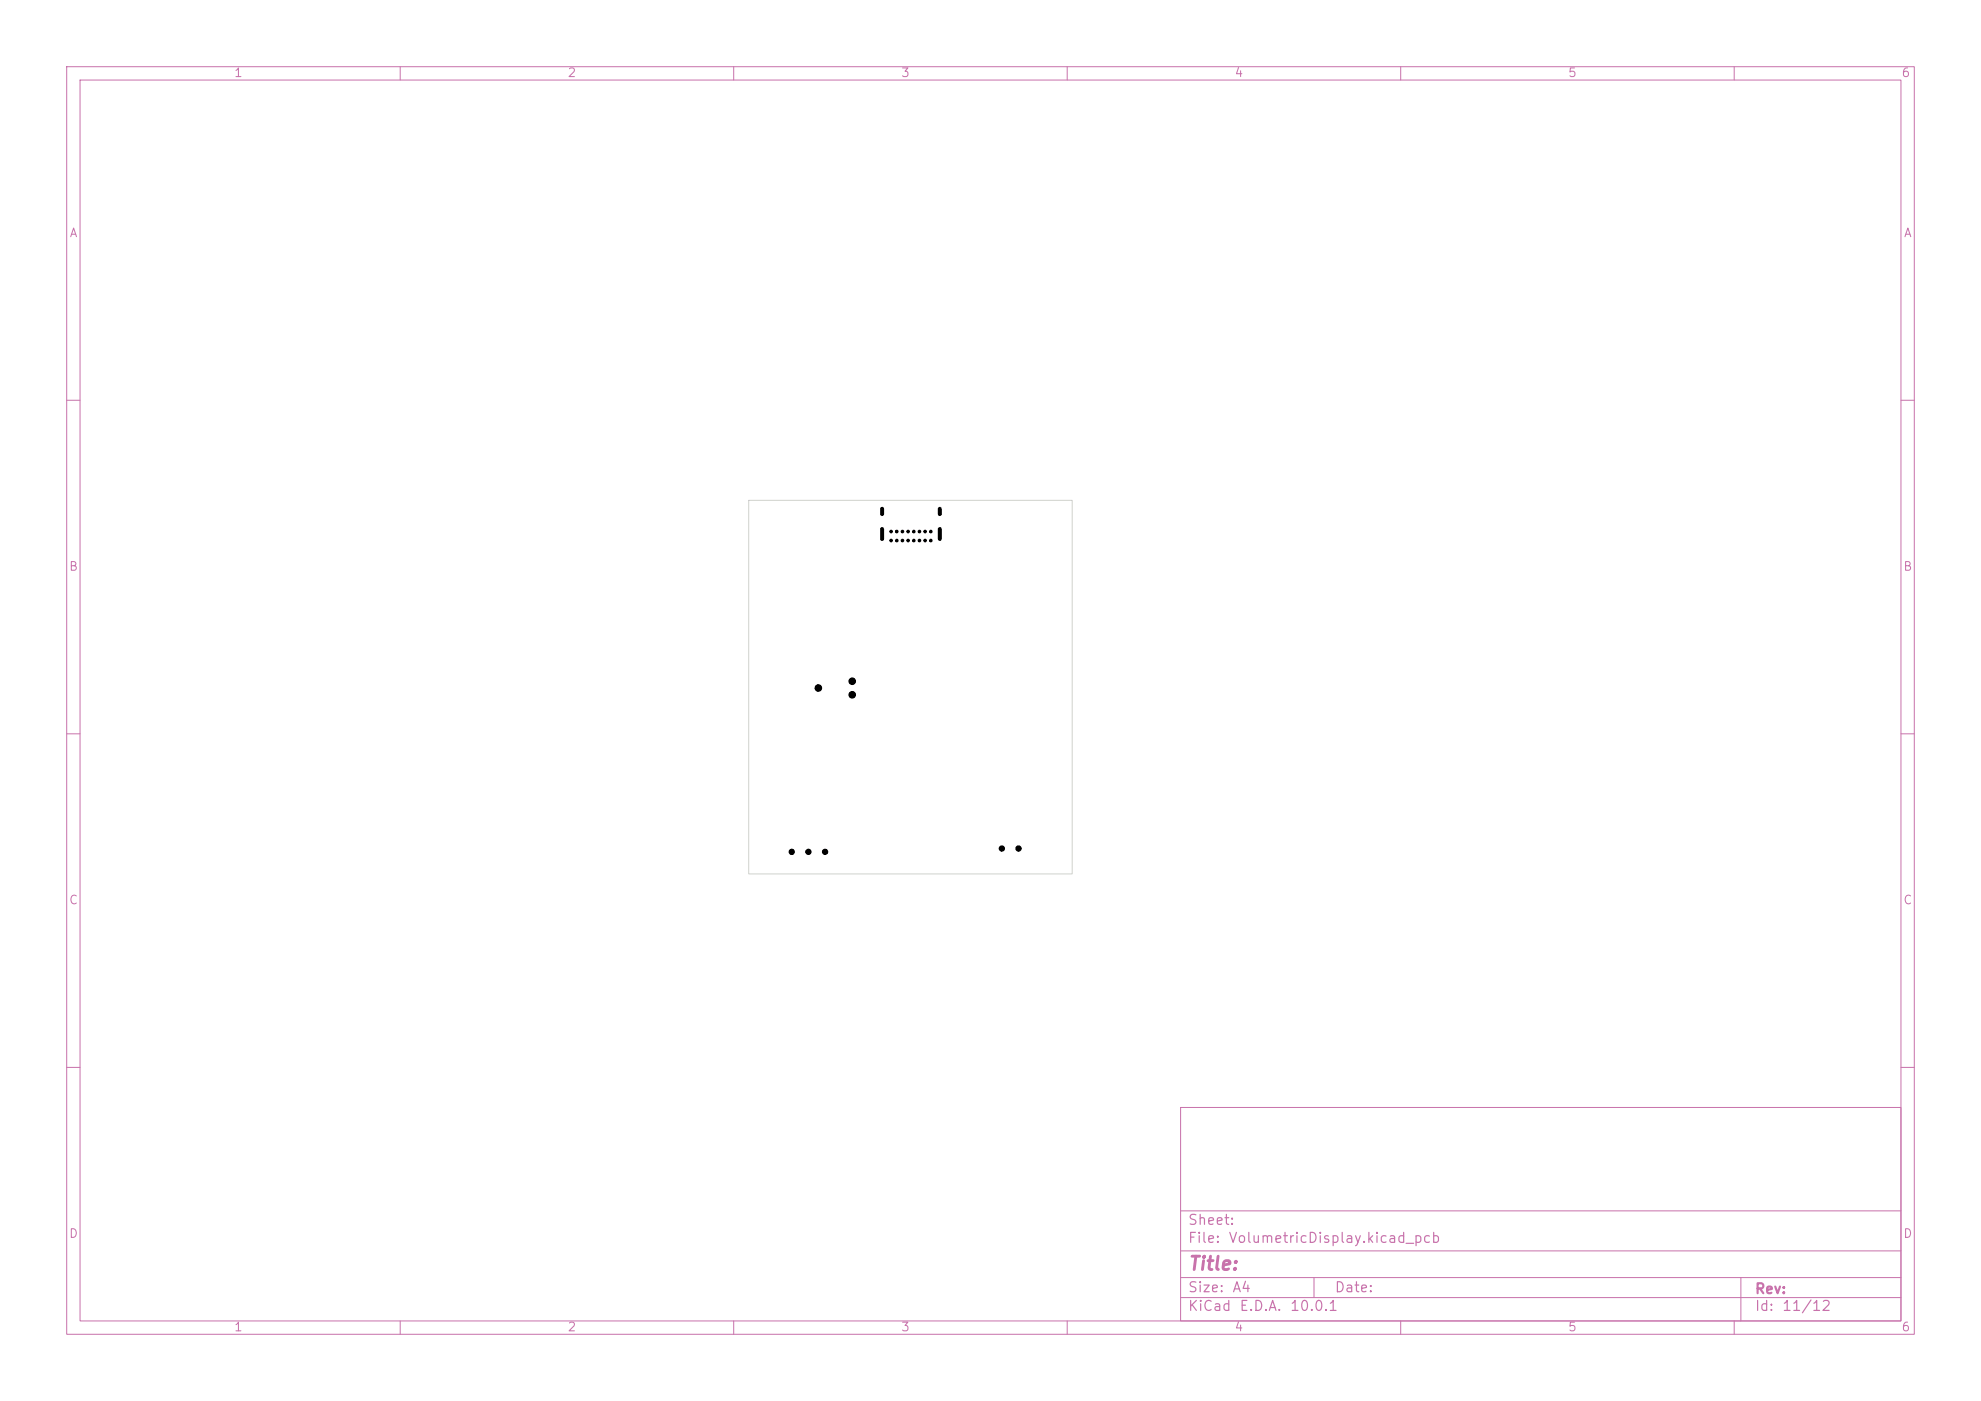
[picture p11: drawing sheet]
<svg xmlns="http://www.w3.org/2000/svg" width="297mm" height="210mm" viewBox="0 0 297 210" stroke-linecap="round" stroke-linejoin="round" font-family="sans-serif">
<defs><g id="words">
<text font-size="2" fill="#c872ab" x="178" y="190.9">Title:</text>
<g font-size="1.5" fill="#c872ab">
<text x="178" y="184">Sheet:</text>
<text x="178" y="186.7">File:</text>
<text x="184.1" y="186.7">VolumetricDisplay.kicad_pcb</text>
<text x="178" y="196.9">KiCad</text>
<text x="178" y="194.1">Size:</text>
<text x="184.7" y="194.1">A4</text>
<text x="185.7" y="196.9">E.D.A.</text>
<text x="193.3" y="196.9">10.0.1</text>
<text x="200" y="194.1">Date:</text>
<text x="263" y="194.3">Rev:</text>
<text x="263" y="196.9">Id:</text>
<text x="267.1" y="196.9">11/12</text>
</g>
<g font-size="1.3" fill="#c872ab">
<text x="35" y="11.9">1</text>
<text x="85" y="11.9">2</text>
<text x="135" y="11.9">3</text>
<text x="185" y="11.9">4</text>
<text x="235" y="11.9">5</text>
<text x="285" y="11.9">6</text>
<text x="10.3" y="35.9">A</text>
<text x="285.4" y="35.9">A</text>
<text x="10.3" y="85.9">B</text>
<text x="285.3" y="85.9">B</text>
<text x="10.3" y="135.9">C</text>
<text x="285.3" y="135.9">C</text>
<text x="10.3" y="185.9">D</text>
<text x="285.3" y="185.9">D</text>
<text x="35" y="199.9">1</text>
<text x="85" y="199.9">2</text>
<text x="135" y="199.9">3</text>
<text x="185" y="199.9">4</text>
<text x="235" y="199.9">5</text>
<text x="285" y="199.9">6</text>
</g>
</g></defs>
<g fill="none" stroke="#c872ab" stroke-width=".15">
<path d="M10 10h277v190h-277zM12 12h273v186h-273zM60 10v2M110 10v2M160 10v2M210 10v2M260 10v2M10 60h2M285 60h2M10 110h2M285 110h2M10 160h2"/>
<path d="M177 166h108v32h-108zM285 160h2M60 198v2M110 198v2M160 198v2M177 194.5h108M177 191.5h108M177 187.5h108M177 181.5h108M197 191.5v3M210 198v2M260 198v2"/>
<path d="M261 191.5v6.5"/>
</g>
<path d="M112.2 75h48.5v56h-48.5z" fill="none" stroke="#d0d2cd" stroke-width=".15"/>
<g fill="#000" stroke="#000" stroke-width=".15">
<circle cx="133.6" cy="79.7" r=".2"/>
<circle cx="134.4" cy="79.7" r=".2"/>
<circle cx="135.3" cy="79.7" r=".2"/>
<circle cx="136.1" cy="79.7" r=".2"/>
<circle cx="137" cy="79.7" r=".2"/>
<circle cx="137.8" cy="79.7" r=".2"/>
<circle cx="138.7" cy="79.7" r=".2"/>
<circle cx="139.5" cy="79.7" r=".2"/>
<circle cx="133.6" cy="81" r=".2"/>
<circle cx="134.4" cy="81" r=".2"/>
<circle cx="135.3" cy="81" r=".2"/>
<circle cx="136.1" cy="81" r=".2"/>
<circle cx="137" cy="81" r=".2"/>
<circle cx="137.8" cy="81" r=".2"/>
<circle cx="138.7" cy="81" r=".2"/>
<circle cx="139.5" cy="81" r=".2"/>
<circle cx="122.7" cy="103.1" r=".5"/>
<circle cx="127.8" cy="102.1" r=".5"/>
<circle cx="127.8" cy="104.2" r=".5"/>
<circle cx="118.7" cy="127.7" r=".4"/>
<circle cx="121.2" cy="127.7" r=".4"/>
<circle cx="123.7" cy="127.7" r=".4"/>
<circle cx="150.2" cy="127.2" r=".4"/>
<circle cx="152.7" cy="127.2" r=".4"/>
</g>
<path d="M132.2 76.3v.8M132.2 79.3v1.5M140.9 76.3v.8M140.9 79.3v1.5" fill="none" stroke="#000" stroke-width=".6"/>
<use href="#words"/>
</svg>
